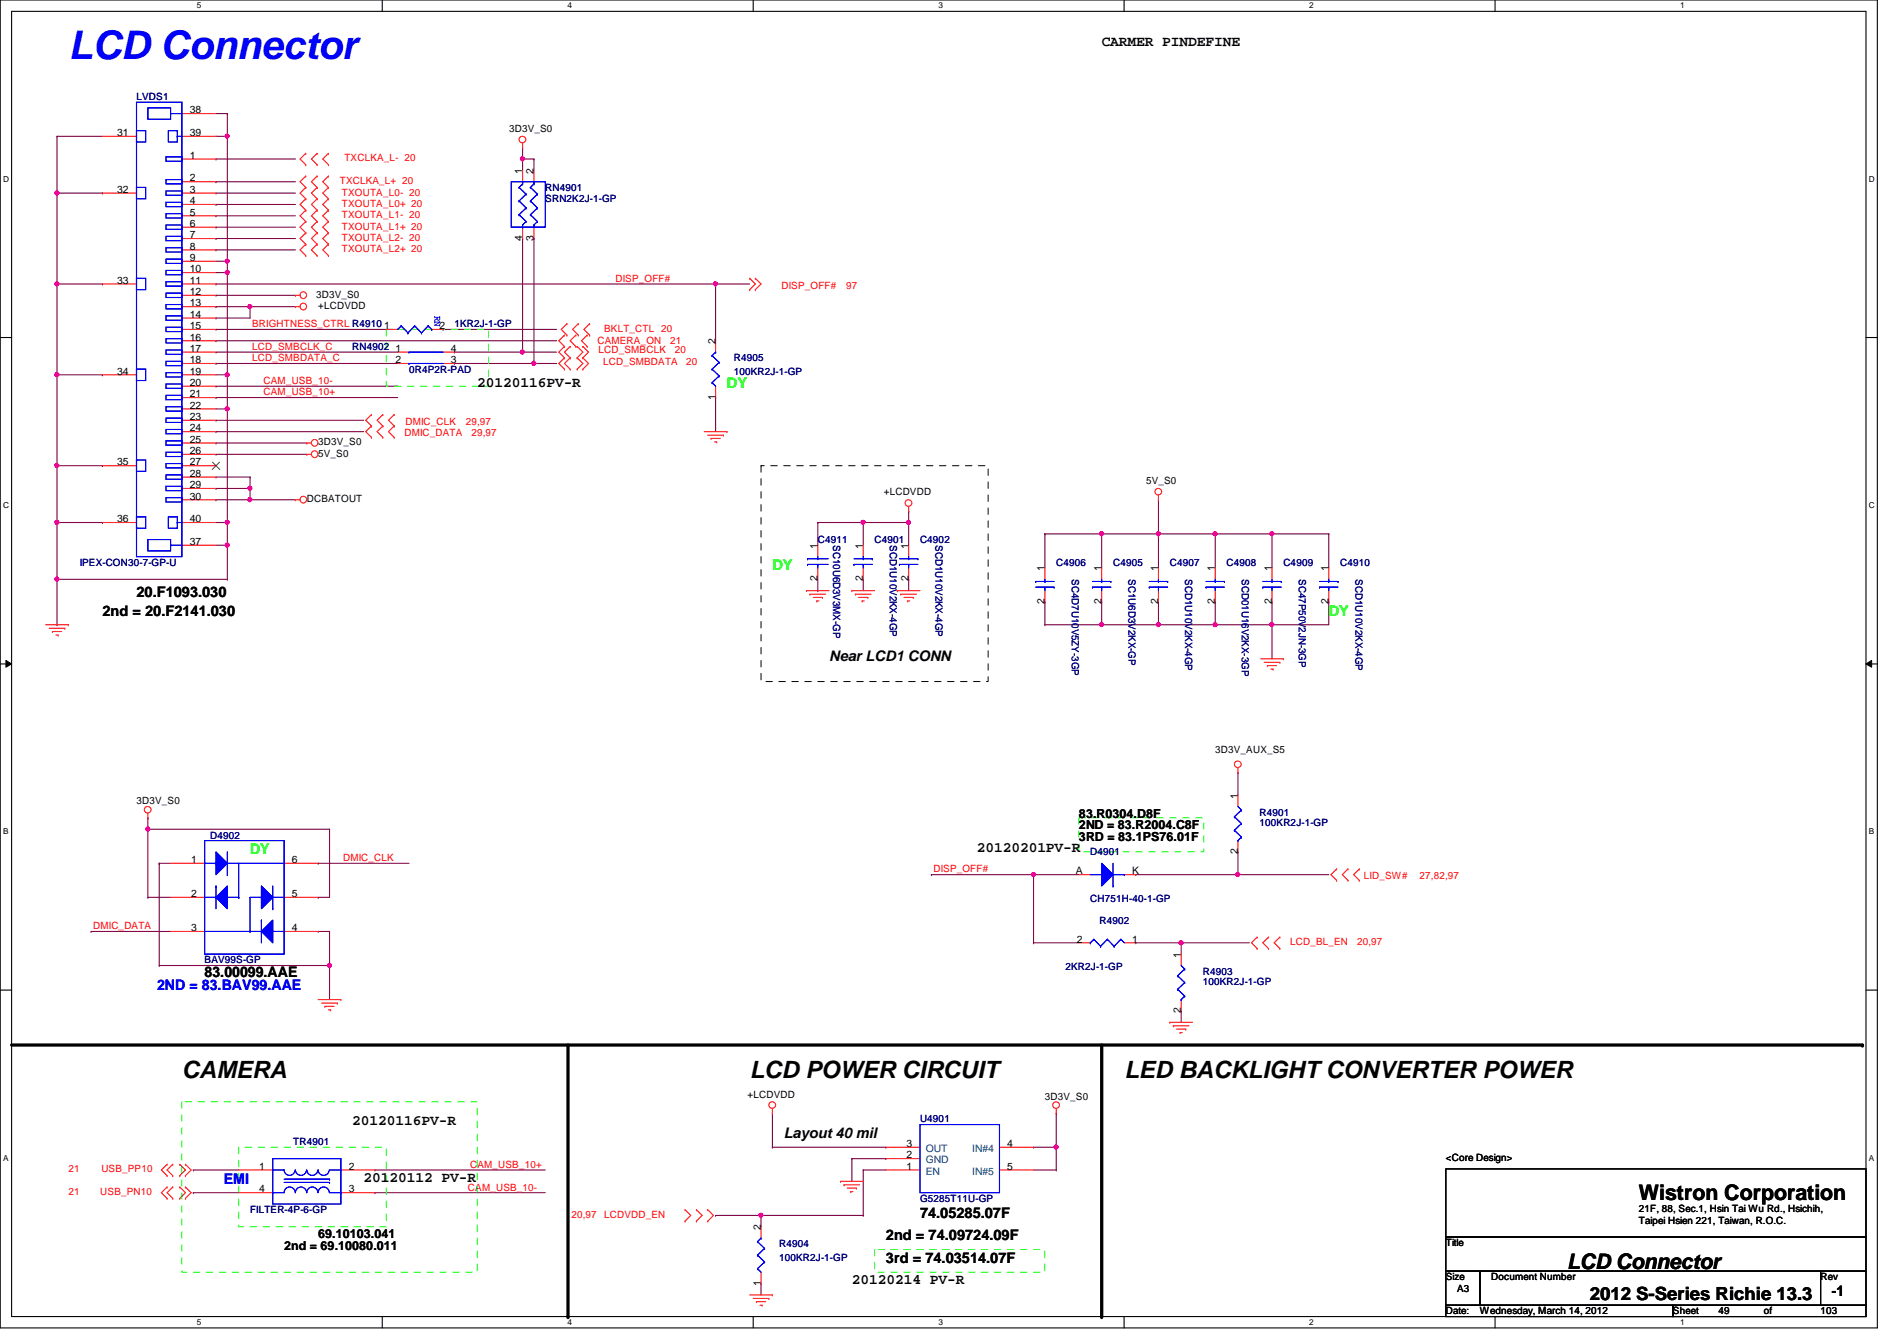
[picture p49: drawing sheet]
<svg xmlns="http://www.w3.org/2000/svg" width="297mm" height="210mm" viewBox="0 0 297 210" stroke-linecap="round" stroke-linejoin="round" font-family="sans-serif">
<defs><g id="words">
<text font-size="6.2" fill="#00f" x="10.7" y="9.3">LCD Connector</text>
<g font-size="3.7">
<text x="28.5" y="168.7">CAMERA</text>
<text x="117.4" y="168.7">LCD POWER CIRCUIT</text>
<text x="176.1" y="168.7">LED BACKLIGHT CONVERTER POWER</text>
</g>
<g font-size="3.3">
<text x="256.6" y="187.9">Wistron Corporation</text>
<text x="245.4" y="198.6">LCD Connector</text>
</g>
<text font-size="2.8" x="249" y="203.5">2012 S-Series Richie 13.3</text>
<g font-size="2.3">
<text x="172.5" y="7.2">CARMER PINDEFINE</text>
<text x="74.7" y="60.5">20120116PV-R</text>
<text x="21.4" y="93.5">20.F1093.030</text>
<text x="16" y="96.4">2nd = 20.F2141.030</text>
<text x="129.8" y="103.4">Near LCD1 CONN</text>
<text x="152.9" y="133.4">20120201PV-R</text>
<text x="32" y="152.9">83.00099.AAE</text>
<text x="55.2" y="176.1">20120116PV-R</text>
<text x="122.7" y="178.1">Layout 40 mil</text>
<text x="56.9" y="185">20120112 PV-R</text>
<text x="144.1" y="190.6">74.05285.07F</text>
<text x="138.7" y="194.1">2nd = 74.09724.09F</text>
<text x="138.7" y="197.7">3rd = 74.03514.07F</text>
<text x="133.4" y="201">20120214 PV-R</text>
<text x="286.8" y="202.9">-1</text>
</g>
<g font-size="2.3" fill="#0f0">
<text x="113.8" y="60.8">DY</text>
<text x="120.9" y="89.2">DY</text>
<text x="208.1" y="96.4">DY</text>
<text x="39.2" y="133.7">DY</text>
</g>
<g font-size="2.3" fill="#00f">
<text x="24.6" y="155">2ND = 83.BAV99.AAE</text>
<text x="35" y="185.3">EMI</text>
</g>
<g font-size="1.9">
<text x="168.9" y="128.1">83.R0304.D8F</text>
<text x="168.9" y="129.8">2ND = 83.R2004.C8F</text>
<text x="168.9" y="131.6">3RD = 83.1PS76.01F</text>
<text x="44.5" y="195.6">2nd = 69.10080.011</text>
<text x="49.8" y="193.8">69.10103.041</text>
</g>
<g font-size="1.6" fill="#000080">
<text x="21.4" y="15.7">LVDS1</text>
<text x="85.4" y="29.9">RN4901</text>
<text x="85.4" y="31.7">SRN2K2J-1-GP</text>
<text x="71.2" y="51.2">1KR2J-1-GP</text>
<text x="55.2" y="54.8">RN4902</text>
<text x="64" y="58.3">0R4P2R-PAD</text>
<text x="114.9" y="56.6">R4905</text>
<text x="114.9" y="58.7">100KR2J-1-GP</text>
<text x="12.5" y="88.6">IPEX-CON30-7-GP-U</text>
<text x="128.1" y="85">C4911</text>
<text x="130.5" y="85.3" transform="rotate(90 130.5 85.3)">SC10U6D3V3MX-GP</text>
<text x="136.9" y="85">C4901</text>
<text x="139.4" y="85.3" transform="rotate(90 139.4 85.3)">SCD1U10V2KX-4GP</text>
<text x="144.1" y="85">C4902</text>
<text x="146.5" y="85.3" transform="rotate(90 146.5 85.3)">SCD1U10V2KX-4GP</text>
<text x="165.4" y="88.6">C4906</text>
<text x="174.3" y="88.6">C4905</text>
<text x="183.2" y="88.6">C4907</text>
<text x="192.1" y="88.6">C4908</text>
<text x="201" y="88.6">C4909</text>
<text x="209.8" y="88.6">C4910</text>
<text x="167.8" y="90.7" transform="rotate(90 167.8 90.7)">SC4D7U10V5ZY-3GP</text>
<text x="176.7" y="90.7" transform="rotate(90 176.7 90.7)">SC1U6D3V2KX-GP</text>
<text x="185.6" y="90.7" transform="rotate(90 185.6 90.7)">SCD1U10V2KX-4GP</text>
<text x="194.5" y="90.7" transform="rotate(90 194.5 90.7)">SCD01U16V2KX-3GP</text>
<text x="203.4" y="90.7" transform="rotate(90 203.4 90.7)">SC47P50V2JN-3GP</text>
<text x="212.3" y="90.7" transform="rotate(90 212.3 90.7)">SCD1U10V2KX-4GP</text>
<text x="32.9" y="131.4">D4902</text>
<text x="197.2" y="127.7">R4901</text>
<text x="197.2" y="129.3">100KR2J-1-GP</text>
<text x="170.7" y="133.9">D4901</text>
<text x="170.7" y="141.2">CH751H-40-1-GP</text>
<text x="172.2" y="144.6">R4902</text>
<text x="32" y="150.8">BAV99S-GP</text>
<text x="166.8" y="151.8">2KR2J-1-GP</text>
<text x="188.3" y="152.6">R4903</text>
<text x="188.3" y="154.2">100KR2J-1-GP</text>
<text x="45.9" y="179.2">TR4901</text>
<text x="144.1" y="175.7">U4901</text>
<text x="39.2" y="189.9">FILTER-4P-6-GP</text>
<text x="144.1" y="188.1">G5285T11U-GP</text>
<text x="122" y="195.2">R4904</text>
<text x="122" y="197.4">100KR2J-1-GP</text>
</g>
<g font-size="1.6">
<text x="29.7" y="17.7">38</text>
<text x="18.4" y="21.3">31</text>
<text x="29.7" y="21.3">39</text>
<text x="79.7" y="20.7">3D3V_S0</text>
<text x="29.7" y="24.8">1</text>
<text x="29.7" y="28.4">2</text>
<text x="81.8" y="27.2" transform="rotate(-90 81.8 27.2)">1</text>
<text x="83.6" y="27.2" transform="rotate(-90 83.6 27.2)">2</text>
<text x="18.4" y="30.2">32</text>
<text x="29.7" y="30.2">3</text>
<text x="29.7" y="32">4</text>
<text x="29.7" y="33.7">5</text>
<text x="29.7" y="35.5">6</text>
<text x="29.7" y="37.3">7</text>
<text x="29.7" y="39.1">8</text>
<text x="29.7" y="40.9">9</text>
<text x="81.8" y="37.7" transform="rotate(-90 81.8 37.7)">4</text>
<text x="83.6" y="37.7" transform="rotate(-90 83.6 37.7)">3</text>
<text x="18.4" y="44.4">33</text>
<text x="29.7" y="42.6">10</text>
<text x="29.7" y="44.4">11</text>
<text x="29.7" y="46.2">12</text>
<text x="29.7" y="48">13</text>
<text x="49.5" y="46.6">3D3V_S0</text>
<text x="29.7" y="49.7">14</text>
<text x="29.7" y="51.5">15</text>
<text x="29.7" y="53.3">16</text>
<text x="49.8" y="48.4">+LCDVDD</text>
<text x="60.2" y="51.5">1</text>
<text x="68.8" y="51.5">2</text>
<text x="112" y="53.9" transform="rotate(-90 112 53.9)">2</text>
<text x="18.4" y="58.6">34</text>
<text x="29.7" y="55.1">17</text>
<text x="29.7" y="56.9">18</text>
<text x="29.7" y="58.6">19</text>
<text x="61.9" y="55.1">1</text>
<text x="61.9" y="56.9">2</text>
<text x="70.6" y="56.9">3</text>
<text x="70.6" y="55.1">4</text>
<text x="29.7" y="60.4">20</text>
<text x="29.7" y="62.2">21</text>
<text x="29.7" y="64">22</text>
<text x="29.7" y="65.7">23</text>
<text x="112" y="62.6" transform="rotate(-90 112 62.6)">1</text>
<text x="29.7" y="67.5">24</text>
<text x="29.7" y="69.3">25</text>
<text x="29.7" y="71.1">26</text>
<text x="49.8" y="71.5">5V_S0</text>
<text x="49.8" y="69.7">3D3V_S0</text>
<text x="18.4" y="72.9">35</text>
<text x="29.7" y="72.9">27</text>
<text x="29.7" y="74.6">28</text>
<text x="29.7" y="76.4">29</text>
<text x="138.4" y="77.6">+LCDVDD</text>
<text x="179.4" y="75.8">5V_S0</text>
<text x="18.4" y="81.7">36</text>
<text x="29.7" y="78.2">30</text>
<text x="29.7" y="81.7">40</text>
<text x="48" y="78.6">DCBATOUT</text>
<text x="29.7" y="85.3">37</text>
<text x="128" y="85.9" transform="rotate(-90 128 85.9)">1</text>
<text x="135.1" y="85.9" transform="rotate(-90 135.1 85.9)">1</text>
<text x="142.2" y="85.9" transform="rotate(-90 142.2 85.9)">1</text>
<text x="163.6" y="89.5" transform="rotate(-90 163.6 89.5)">1</text>
<text x="172.5" y="89.5" transform="rotate(-90 172.5 89.5)">1</text>
<text x="181.4" y="89.5" transform="rotate(-90 181.4 89.5)">1</text>
<text x="190.2" y="89.5" transform="rotate(-90 190.2 89.5)">1</text>
<text x="199.1" y="89.5" transform="rotate(-90 199.1 89.5)">1</text>
<text x="208" y="89.5" transform="rotate(-90 208 89.5)">1</text>
<text x="128" y="91" transform="rotate(-90 128 91)">2</text>
<text x="135.1" y="91" transform="rotate(-90 135.1 91)">2</text>
<text x="142.2" y="91" transform="rotate(-90 142.2 91)">2</text>
<text x="163.6" y="94.6" transform="rotate(-90 163.6 94.6)">2</text>
<text x="172.5" y="94.6" transform="rotate(-90 172.5 94.6)">2</text>
<text x="181.4" y="94.6" transform="rotate(-90 181.4 94.6)">2</text>
<text x="190.2" y="94.6" transform="rotate(-90 190.2 94.6)">2</text>
<text x="199.1" y="94.6" transform="rotate(-90 199.1 94.6)">2</text>
<text x="208" y="94.6" transform="rotate(-90 208 94.6)">2</text>
<text x="190.3" y="117.9">3D3V_AUX_S5</text>
<text x="21.4" y="125.9">3D3V_S0</text>
<text x="193.8" y="125" transform="rotate(-90 193.8 125)">1</text>
<text x="29.9" y="135.1">1</text>
<text x="45.7" y="135.1">6</text>
<text x="168.4" y="136.9">A</text>
<text x="177.3" y="136.9">K</text>
<text x="193.8" y="133.7" transform="rotate(-90 193.8 133.7)">2</text>
<text x="29.9" y="140.4">2</text>
<text x="45.7" y="140.4">5</text>
<text x="29.9" y="145.8">3</text>
<text x="45.7" y="145.8">4</text>
<text x="168.6" y="147.5">2</text>
<text x="177.3" y="147.5">1</text>
<text x="184.9" y="149.9" transform="rotate(-90 184.9 149.9)">1</text>
<text x="184.9" y="158.6" transform="rotate(-90 184.9 158.6)">2</text>
<text x="117" y="171.8">+LCDVDD</text>
<text x="163.6" y="172.1">3D3V_S0</text>
<text x="141.9" y="179.5">3</text>
<text x="157.7" y="179.5">4</text>
<text x="40.6" y="183.1">1</text>
<text x="54.6" y="183.1">2</text>
<text x="141.9" y="183.1">1</text>
<text x="141.9" y="181.3">2</text>
<text x="157.7" y="183.1">5</text>
<text x="226.4" y="181.7">&lt;Core Design&gt;</text>
<text x="40.6" y="186.6">4</text>
<text x="54.6" y="186.6">3</text>
<text x="256.6" y="189.7">21F, 88, Sec.1, Hsin Tai Wu Rd., Hsichih,</text>
<text x="256.6" y="191.6">Taipei Hsien 221, Taiwan, R.O.C.</text>
<text x="119.1" y="192.6" transform="rotate(-90 119.1 192.6)">2</text>
<text x="226.4" y="195.1">Title</text>
<text x="119.1" y="201.3" transform="rotate(-90 119.1 201.3)">1</text>
<text x="226.4" y="200.4">Size</text>
<text x="228.2" y="202.2">A3</text>
<text x="233.5" y="200.4">Document Number</text>
<text x="285.1" y="200.4">Rev</text>
<text x="226.4" y="205.7">Date:</text>
<text x="231.7" y="205.7">Wednesday, March 14, 2012</text>
<text x="262" y="205.7">Sheet</text>
<text x="269.1" y="205.7">49</text>
<text x="276.2" y="205.7">of</text>
<text x="285.1" y="205.7">103</text>
</g>
<g font-size="1.6" fill="#f00">
<text x="53.2" y="28.8">TXCLKA_L+ 20</text>
<text x="53.9" y="25.3">TXCLKA_L- 20</text>
<text x="53.5" y="30.6">TXOUTA_L0- 20</text>
<text x="53.5" y="32.4">TXOUTA_L0+ 20</text>
<text x="53.5" y="34.2">TXOUTA_L1- 20</text>
<text x="53.5" y="35.9">TXOUTA_L1+ 20</text>
<text x="53.5" y="37.7">TXOUTA_L2- 20</text>
<text x="53.5" y="39.5">TXOUTA_L2+ 20</text>
<text x="96.4" y="44.1">DISP_OFF#</text>
<text x="122.4" y="45.2">DISP_OFF#</text>
<text x="132.5" y="45.2">97</text>
<text x="39.5" y="51.2">BRIGHTNESS_CTRL R4910</text>
<text x="93.6" y="53.9">CAMERA_ON</text>
<text x="94.6" y="51.9">BKLT_CTL 20</text>
<text x="104.9" y="53.9">21</text>
<text x="39.5" y="56.6">LCD_SMBDATA_C</text>
<text x="39.5" y="54.8">LCD_SMBCLK_C</text>
<text x="93.7" y="55.3">LCD_SMBCLK</text>
<text x="94.4" y="57.1">LCD_SMBDATA</text>
<text x="105.7" y="55.3">20</text>
<text x="107.4" y="57.1">20</text>
<text x="41.3" y="61.9">CAM_USB_10+</text>
<text x="41.3" y="60.1">CAM_USB_10-</text>
<text x="63.3" y="68.3">DMIC_DATA</text>
<text x="63.5" y="66.5">DMIC_CLK</text>
<text x="72.9" y="66.5">29,97</text>
<text x="73.8" y="68.3">29,97</text>
<text x="53.7" y="134.8">DMIC_CLK</text>
<text x="146.2" y="136.6">DISP_OFF#</text>
<text x="213.6" y="137.6">LID_SW#</text>
<text x="222.3" y="137.6">27,82,97</text>
<text x="14.6" y="145.5">DMIC_DATA</text>
<text x="202" y="148">LCD_BL_EN</text>
<text x="212.5" y="148">20,97</text>
<text x="10.7" y="183.5">21</text>
<text x="15.9" y="183.5">USB_PP10</text>
<text x="73.6" y="182.8">CAM_USB_10+</text>
<text x="10.7" y="187.1">21</text>
<text x="15.7" y="187.1">USB_PN10</text>
<text x="73.3" y="186.4">CAM_USB_10-</text>
<text x="89.5" y="190.6">20,97</text>
<text x="94.6" y="190.6">LCDVDD_EN</text>
</g>
<text font-size="1.6" fill="#00f" x="68" y="49.4" transform="rotate(90 68 49.4)">RN</text>
<g font-size="1.6" fill="#004080">
<text x="144.9" y="183.9">EN</text>
<text x="144.9" y="182.1">GND</text>
<text x="144.9" y="180.3">OUT</text>
<text x="152.2" y="180.3">IN#4</text>
<text x="152.2" y="183.9">IN#5</text>
</g>
<g font-size="1.3">
<text x="30.8" y="1.3">5</text>
<text x="88.9" y="1.3">4</text>
<text x="146.9" y="1.3">3</text>
<text x="205" y="1.3">2</text>
<text x="263.1" y="1.3">1</text>
<text x=".5" y="28.4">D</text>
<text x="292.6" y="28.4">D</text>
<text x=".5" y="79.5">C</text>
<text x="292.6" y="79.5">C</text>
<text x=".5" y="130.6">B</text>
<text x="292.6" y="130.6">B</text>
<text x=".5" y="181.7">A</text>
<text x="292.6" y="181.7">A</text>
<text x="30.8" y="207.4">5</text>
<text x="88.9" y="207.4">4</text>
<text x="146.9" y="207.4">3</text>
<text x="205" y="207.4">2</text>
<text x="263.1" y="207.4">1</text>
</g>
</g></defs>
<path d="M0 0h294v207.9h-294zM1.8 1.8h290.4v204.3h-290.4z" fill="none" stroke="#000" stroke-width=".17"/>
<g fill="#fff">
<path d="M30.8 .2h.7v1.4h-.7z"/>
<path d="M30.8 206.2h.7v1.4h-.7z"/>
</g>
<path d="M59.9 0v1.8M59.9 206.1v1.8" fill="none" stroke="#000" stroke-width=".17"/>
<g fill="#fff">
<path d="M88.9 .2h.6v1.4h-.6z"/>
<path d="M88.9 206.2h.6v1.4h-.6z"/>
</g>
<path d="M117.9 0v1.8M117.9 206.1v1.8" fill="none" stroke="#000" stroke-width=".17"/>
<g fill="#fff">
<path d="M146.9 .2h.7v1.4h-.7z"/>
<path d="M146.9 206.2h.7v1.4h-.7z"/>
</g>
<path d="M176 0v1.8M176 206.1v1.8" fill="none" stroke="#000" stroke-width=".17"/>
<g fill="#fff">
<path d="M205 .2h.7v1.4h-.7z"/>
<path d="M205 206.2h.7v1.4h-.7z"/>
</g>
<path d="M234.1 0v1.8M234.1 206.1v1.8" fill="none" stroke="#000" stroke-width=".17"/>
<g fill="#fff">
<path d="M263.1 .2h.7v1.4h-.7z"/>
<path d="M263.1 206.2h.7v1.4h-.7z"/>
<path d="M.5 27.3h.9v1.4h-.9z"/>
<path d="M292.6 27.3h.9v1.4h-.9z"/>
<path d="M.5 78.4h.9v1.4h-.9z"/>
<path d="M292.6 78.4h.9v1.4h-.9z"/>
</g>
<path d="M0 52.8h1.8M292.2 52.8h1.8" fill="none" stroke="#000" stroke-width=".17"/>
<g fill="#fff">
<path d="M.5 129.5h.8v1.4h-.8z"/>
<path d="M292.6 129.5h.9v1.4h-.9z"/>
</g>
<path d="M0 103.9h1.8M292.2 103.9h1.8" fill="none" stroke="#000" stroke-width=".17"/>
<path d="M.9 103.4l.9 .5-.9 .5zM292.2 103.9l.9-.5v1z" fill="#000"/>
<path d="M.9 103.4l.9 .5-.9 .5zM292.2 103.9l.9-.5v1z" fill="none" stroke="#000" stroke-width=".16"/>
<g fill="#fff">
<path d="M.5 180.5h.8v1.4h-.8z"/>
<path d="M292.6 180.5h.9v1.4h-.9z"/>
</g>
<path d="M0 155h1.8M292.2 155h1.8" fill="none" stroke="#000" stroke-width=".17"/>
<path d="M190.3 83.6h.1M190.3 83.6h8.9" fill="none" stroke="#800040" stroke-width=".17"/>
<circle cx="199.2" cy="83.5" r=".32" fill="#f0f"/>
<circle cx="199.2" cy="83.5" r=".32" fill="none" stroke="#f0f" stroke-width=".17"/>
<path d="M181.4 94.2h.1M181.4 97.8h.1M181.4 94.2v3.6M181.4 97.8h8.9M190.3 83.6h.1M190.3 83.6v5.3M199.2 83.6h.1M199.2 83.6h8.9M208.1 83.6h.1M208.1 83.6v5.3" fill="none" stroke="#800040" stroke-width=".17"/>
<circle cx="181.4" cy="97.8" r=".32" fill="#f0f"/>
<circle cx="181.4" cy="97.8" r=".32" fill="none" stroke="#f0f" stroke-width=".17"/>
<path d="M135.2 81.8h.1M135.2 81.8v3.5M135.2 81.8h7.1M142.3 81.8h.1M142.3 81.8v3.5" fill="none" stroke="#800040" stroke-width=".17"/>
<circle cx="142.3" cy="81.8" r=".32" fill="#f0f"/>
<circle cx="142.3" cy="81.8" r=".32" fill="none" stroke="#f0f" stroke-width=".17"/>
<g fill="none" stroke="#800040" stroke-width=".17">
<path d="M181.4 78.2h.1M181.4 78.2v5.4M135.2 90.7h.1M135.2 90.7v1.8M142.3 80h.1M142.3 90.7h.1M142.3 80v1.8M142.3 90.7v1.8M199.2 97.8h.1M199.2 97.8v5.3M23.2 128h.1M23.2 129.8h.1"/>
<path d="M23.2 128v12.5M24.9 135.1h.1M24.9 135.1h1.8M49.8 135.1h.1M49.8 135.1h14.2M51.6 129.8h.1M51.6 129.8v10.7h-1.8M14.3 145.8h.1M14.3 145.8h12.4M49.8 140.5h.1M112.1 190.2h.1M112.1 190.2h7.1"/>
<path d="M119.2 190.2h.1M119.2 190.2v1.8"/>
</g>
<circle cx="119.1" cy="190.2" r=".32" fill="#f0f"/>
<circle cx="119.1" cy="190.2" r=".32" fill="none" stroke="#f0f" stroke-width=".17"/>
<path d="M24.9 135.1h.1M24.9 135.1v16M23.2 140.5h.1M23.2 140.5h3.5M24.9 151.1h.1M24.9 151.1h26.7" fill="none" stroke="#800040" stroke-width=".17"/>
<circle cx="51.6" cy="151.1" r=".32" fill="#f0f"/>
<circle cx="51.6" cy="151.1" r=".32" fill="none" stroke="#f0f" stroke-width=".17"/>
<path d="M23.2 129.8h.1M23.2 129.8h28.4" fill="none" stroke="#800040" stroke-width=".17"/>
<circle cx="23.1" cy="129.8" r=".32" fill="#f0f"/>
<circle cx="23.1" cy="129.8" r=".32" fill="none" stroke="#f0f" stroke-width=".17"/>
<path d="M181.4 83.6h.1M181.4 83.6v5.3M181.4 83.6h8.9M49.8 145.8h.1M49.8 145.8h1.8M51.6 145.8h.1M51.6 151.1h.1M51.6 145.8v10.7M177.8 147.6h.1M177.8 147.6h7.2M133.4 181.4h.1M133.4 181.4v3.5" fill="none" stroke="#800040" stroke-width=".17"/>
<circle cx="190.3" cy="83.5" r=".32" fill="#f0f"/>
<circle cx="190.3" cy="83.5" r=".32" fill="none" stroke="#f0f" stroke-width=".17"/>
<circle cx="181.4" cy="83.5" r=".32" fill="#f0f"/>
<circle cx="181.4" cy="83.5" r=".32" fill="none" stroke="#f0f" stroke-width=".17"/>
<path d="M199.2 97.8h.1M208.1 94.2h.1M208.1 94.2v3.6h-8.9M185 147.6h.1M185 147.6h10.6" fill="none" stroke="#800040" stroke-width=".17"/>
<circle cx="184.9" cy="147.5" r=".32" fill="#f0f"/>
<circle cx="184.9" cy="147.5" r=".32" fill="none" stroke="#f0f" stroke-width=".17"/>
<path d="M172.5 94.2h.1M172.5 97.8h.1M172.5 94.2v3.6M172.5 97.8h8.9M133.4 181.4h5.3M138.7 181.4h.1" fill="none" stroke="#800040" stroke-width=".17"/>
<circle cx="172.5" cy="97.8" r=".32" fill="#f0f"/>
<circle cx="172.5" cy="97.8" r=".32" fill="none" stroke="#f0f" stroke-width=".17"/>
<g fill="none" stroke="#800040" stroke-width=".17">
<path d="M163.6 94.2h.1M163.6 97.8h.1M163.6 83.6h.1M163.6 94.2v3.6M163.6 97.8h8.9M163.6 83.6h17.8M172.5 83.6h.1M172.5 83.6v5.3M199.2 94.2h.1M199.2 94.2v3.6M185 147.6h.1M185 147.6v1.8"/>
<path d="M120.9 179.6h.1M120.9 174.2v5.4M120.9 179.6h17.8M138.7 179.6h.1M30.3 183.1h.1M30.3 186.7h.1M30.3 183.1h7.1M30.3 186.7h7.1M58.7 183.1h.1M58.7 186.7h.1M58.7 183.1h26.7M58.7 186.7h26.7"/>
</g>
<circle cx="172.5" cy="83.5" r=".32" fill="#f0f"/>
<circle cx="172.5" cy="83.5" r=".32" fill="none" stroke="#f0f" stroke-width=".17"/>
<path d="M199.2 83.6h.1M199.2 83.6v5.3M161.8 136.9h.1M161.8 136.9h7.1M177.8 136.9h.1M177.8 136.9h30.3M193.8 120.9h.1M193.8 136.9h.1M193.8 120.9v3.6M165.4 174.2h.1M165.4 174.2v5.4" fill="none" stroke="#800040" stroke-width=".17"/>
<circle cx="193.8" cy="136.9" r=".32" fill="#f0f"/>
<circle cx="193.8" cy="136.9" r=".32" fill="none" stroke="#f0f" stroke-width=".17"/>
<path d="M145.8 136.9h.1M145.8 136.9h16M161.8 136.9h.1M161.8 136.9v10.7M161.8 147.6h.1M161.8 147.6h7.1M185 158.2h.1M185 158.2v1.8" fill="none" stroke="#800040" stroke-width=".17"/>
<circle cx="161.8" cy="136.9" r=".32" fill="#f0f"/>
<circle cx="161.8" cy="136.9" r=".32" fill="none" stroke="#f0f" stroke-width=".17"/>
<path d="M190.3 94.2h.1M190.3 97.8h.1M190.3 94.2v3.6M190.3 97.8h8.9M119.2 200.9h.1M119.2 200.9v1.8" fill="none" stroke="#800040" stroke-width=".17"/>
<circle cx="199.2" cy="97.8" r=".32" fill="#f0f"/>
<circle cx="199.2" cy="97.8" r=".32" fill="none" stroke="#f0f" stroke-width=".17"/>
<circle cx="190.3" cy="97.8" r=".32" fill="#f0f"/>
<circle cx="190.3" cy="97.8" r=".32" fill="none" stroke="#f0f" stroke-width=".17"/>
<g fill="none" stroke="#800040" stroke-width=".17">
<path d="M33.8 39.1h.1M33.8 37.3h.1M33.8 35.6h.1M33.8 33.8h.1M33.8 32h.1M33.8 28.4h.1M33.8 30.2h.1M33.8 24.9h.1M33.8 39.1h12.5M33.8 37.3h12.5M33.8 35.6h12.5M33.8 33.8h12.5"/>
<path d="M33.8 32h12.5M33.8 28.4h12.5M33.8 30.2h12.5M33.8 24.9h12.5M33.8 62.2h.1M33.8 60.5h.1M33.8 71.1h.1M33.8 69.3h.1M33.8 62.2h28.5M33.8 60.5h28.5M33.8 71.1h14.2M33.8 69.3h14.2"/>
<path d="M39.2 78.2h.1M39.2 78.2h7.1M163.6 83.6h.1M163.6 83.6v5.3M193.8 133.3h.1M193.8 133.3v3.6"/>
</g>
<circle cx="39.1" cy="78.2" r=".32" fill="#f0f"/>
<circle cx="39.1" cy="78.2" r=".32" fill="none" stroke="#f0f" stroke-width=".17"/>
<path d="M33.8 74.7h.1M33.8 76.5h.1M33.8 74.7h5.4M33.8 76.5h5.4M39.2 76.5h.1M39.2 76.5v1.7" fill="none" stroke="#800040" stroke-width=".17"/>
<circle cx="39.1" cy="76.4" r=".32" fill="#f0f"/>
<circle cx="39.1" cy="76.4" r=".32" fill="none" stroke="#f0f" stroke-width=".17"/>
<path d="M83.6 56.9h.1M83.6 56.9h3.6M33.8 78.2h.1M33.8 65.8h.1M33.8 67.6h.1M33.8 78.2h5.4M33.8 65.8h23.1M33.8 67.6h23.1M39.2 74.7h.1M39.2 74.7v1.8" fill="none" stroke="#800040" stroke-width=".17"/>
<circle cx="83.6" cy="56.9" r=".32" fill="#f0f"/>
<circle cx="83.6" cy="56.9" r=".32" fill="none" stroke="#f0f" stroke-width=".17"/>
<path d="M33.8 56.9h.1M33.8 53.3h.1M33.8 44.4h.1M33.8 56.9h28.5M33.8 53.3h53.4M33.8 44.4h78.3M112.1 44.4h.1M112.1 44.4v8.9" fill="none" stroke="#800040" stroke-width=".17"/>
<circle cx="112" cy="44.4" r=".32" fill="#f0f"/>
<circle cx="112" cy="44.4" r=".32" fill="none" stroke="#f0f" stroke-width=".17"/>
<path d="M81.8 24.9h.1M81.8 24.9h1.8M81.8 24.9v1.8M83.6 24.9h.1M83.6 24.9v1.8M112.1 44.4h.1M112.1 44.4h5.3" fill="none" stroke="#800040" stroke-width=".17"/>
<circle cx="81.8" cy="24.9" r=".32" fill="#f0f"/>
<circle cx="81.8" cy="24.9" r=".32" fill="none" stroke="#f0f" stroke-width=".17"/>
<path d="M81.8 23.1h.1M81.8 37.3h.1M81.8 23.1v1.8M81.8 37.3v17.8M83.6 37.3h.1M83.6 37.3v19.6M33.8 51.6h.1M33.8 51.6h26.7M69.4 51.6h.1M69.4 51.6h17.8M81.8 55.1h.1M81.8 55.1h5.4" fill="none" stroke="#800040" stroke-width=".17"/>
<circle cx="81.8" cy="55.1" r=".32" fill="#f0f"/>
<circle cx="81.8" cy="55.1" r=".32" fill="none" stroke="#f0f" stroke-width=".17"/>
<path d="M33.8 55.1h.1M33.8 55.1h28.5M39.2 48h.1M39.2 48h7.1M71.2 56.9h.1M71.2 55.1h.1M71.2 55.1h10.6M71.2 56.9h12.4M112.1 62.2h.1M112.1 62.2v5.4" fill="none" stroke="#800040" stroke-width=".17"/>
<circle cx="39.1" cy="48" r=".32" fill="#f0f"/>
<circle cx="39.1" cy="48" r=".32" fill="none" stroke="#f0f" stroke-width=".17"/>
<path d="M8.9 21.3h.1M8.9 30.2h.1M8.9 21.3h7.1M8.9 21.3v8.9M33.8 46.2h.1M33.8 49.8h.1M33.8 48h.1M33.8 46.2h12.5M33.8 49.8h5.4M33.8 48h5.4" fill="none" stroke="#800040" stroke-width=".17"/>
<circle cx="8.9" cy="30.2" r=".32" fill="#f0f"/>
<circle cx="8.9" cy="30.2" r=".32" fill="none" stroke="#f0f" stroke-width=".17"/>
<path d="M16 30.2h.1M16 30.2h-7.1v14.2M8.9 44.4h.1" fill="none" stroke="#800040" stroke-width=".17"/>
<circle cx="8.9" cy="44.4" r=".32" fill="#f0f"/>
<circle cx="8.9" cy="44.4" r=".32" fill="none" stroke="#f0f" stroke-width=".17"/>
<path d="M8.9 58.7h.1M16 44.4h.1M16 44.4h-7.1v14.3" fill="none" stroke="#800040" stroke-width=".17"/>
<circle cx="8.9" cy="58.6" r=".32" fill="#f0f"/>
<circle cx="8.9" cy="58.6" r=".32" fill="none" stroke="#f0f" stroke-width=".17"/>
<path d="M16 58.7h.1M16 58.7h-7.1v14.2M8.9 72.9h.1" fill="none" stroke="#800040" stroke-width=".17"/>
<circle cx="8.9" cy="72.9" r=".32" fill="#f0f"/>
<circle cx="8.9" cy="72.9" r=".32" fill="none" stroke="#f0f" stroke-width=".17"/>
<path d="M16 72.9h.1M16 72.9h-7.1v8.9M8.9 81.8h.1" fill="none" stroke="#800040" stroke-width=".17"/>
<circle cx="8.9" cy="81.8" r=".32" fill="#f0f"/>
<circle cx="8.9" cy="81.8" r=".32" fill="none" stroke="#f0f" stroke-width=".17"/>
<path d="M33.8 17.8h1.8M35.6 17.8h.1M35.6 17.8v3.5M35.6 21.3h.1M39.2 48h.1M39.2 48v1.8M8.9 90.7h.1M16 81.8h.1M16 81.8h-7.1v8.9" fill="none" stroke="#800040" stroke-width=".17"/>
<circle cx="35.6" cy="21.3" r=".32" fill="#f0f"/>
<circle cx="35.6" cy="21.3" r=".32" fill="none" stroke="#f0f" stroke-width=".17"/>
<path d="M8.9 90.7h.1M8.9 90.7h26.7" fill="none" stroke="#800040" stroke-width=".17"/>
<circle cx="8.9" cy="90.7" r=".32" fill="#f0f"/>
<circle cx="8.9" cy="90.7" r=".32" fill="none" stroke="#f0f" stroke-width=".17"/>
<path d="M8.9 97.8h.1M8.9 90.7v7.1M33.8 85.3h1.8M33.8 81.8h1.8M35.6 85.3h.1M35.6 90.7h.1M35.6 81.8h.1M35.6 81.8v8.9" fill="none" stroke="#800040" stroke-width=".17"/>
<circle cx="35.6" cy="85.3" r=".32" fill="#f0f"/>
<circle cx="35.6" cy="85.3" r=".32" fill="none" stroke="#f0f" stroke-width=".17"/>
<path d="M33.8 64h1.8M35.6 64h.1M35.6 64v17.8M35.6 81.8h.1" fill="none" stroke="#800040" stroke-width=".17"/>
<circle cx="35.6" cy="81.8" r=".32" fill="#f0f"/>
<circle cx="35.6" cy="81.8" r=".32" fill="none" stroke="#f0f" stroke-width=".17"/>
<path d="M33.8 58.7h1.8M35.6 58.7h.1M35.6 58.7v5.3M35.6 64h.1" fill="none" stroke="#800040" stroke-width=".17"/>
<circle cx="35.6" cy="64" r=".32" fill="#f0f"/>
<circle cx="35.6" cy="64" r=".32" fill="none" stroke="#f0f" stroke-width=".17"/>
<path d="M33.8 42.7h1.8M35.6 42.7h.1M35.6 58.7h.1M35.6 42.7v16" fill="none" stroke="#800040" stroke-width=".17"/>
<circle cx="35.6" cy="58.6" r=".32" fill="#f0f"/>
<circle cx="35.6" cy="58.6" r=".32" fill="none" stroke="#f0f" stroke-width=".17"/>
<path d="M33.8 40.9h1.8M35.6 40.9h.1M35.6 42.7h.1M35.6 40.9v1.8" fill="none" stroke="#800040" stroke-width=".17"/>
<circle cx="35.6" cy="42.6" r=".32" fill="#f0f"/>
<circle cx="35.6" cy="42.6" r=".32" fill="none" stroke="#f0f" stroke-width=".17"/>
<path d="M33.8 21.3h1.8M35.6 21.3h.1M35.6 21.3v19.6M35.6 40.9h.1" fill="none" stroke="#800040" stroke-width=".17"/>
<circle cx="35.6" cy="40.9" r=".32" fill="#f0f"/>
<circle cx="35.6" cy="40.9" r=".32" fill="none" stroke="#f0f" stroke-width=".17"/>
<path d="M161.8 179.6h.1M161.8 179.6h3.6" fill="none" stroke="#800040" stroke-width=".17"/>
<circle cx="165.4" cy="179.6" r=".32" fill="#f0f"/>
<circle cx="165.4" cy="179.6" r=".32" fill="none" stroke="#f0f" stroke-width=".17"/>
<path d="M128.1 81.8h.1M128.1 81.8v3.5M128.1 81.8h7.1M135.2 81.8h.1" fill="none" stroke="#800040" stroke-width=".17"/>
<circle cx="135.1" cy="81.8" r=".32" fill="#f0f"/>
<circle cx="135.1" cy="81.8" r=".32" fill="none" stroke="#f0f" stroke-width=".17"/>
<path d="M128.1 92.5h.1M128.1 90.7v1.8M165.4 179.6h.1M165.4 179.6v3.5M119.2 190.2h.1M119.2 190.2h16M135.2 183.1h.1M135.2 190.2h.1M135.2 183.1h3.5M135.2 183.1v7.1M161.8 183.1h3.6M165.4 183.1h.1" fill="none" stroke="#800040" stroke-width=".17"/>
<g fill="none" stroke="#f00" stroke-width=".17">
<path d="M28.5 17.8h5.3M16 30.2h5.4M16 21.3h5.4M28.5 24.9h5.3M28.5 28.4h5.3M28.5 30.2h5.3M28.5 32h5.3M28.5 33.8h5.3M28.5 35.6h5.3M28.5 37.3h5.3M28.5 39.1h5.3M28.5 21.3h5.3"/>
<path d="M47.9 25.8h.1M47.9 24h.1M47.9 29.3h.1M47.9 27.6h.1M47.9 31.1h.1M47.9 32.9h.1M47.9 34.7h.1M47.9 36.4h.1M47.9 38.2h.1M47.9 27.6l-.9 .8 .9 .9M47.9 24l-.9 .9 .9 .9M47.9 29.3l-.9 .9 .9 .9"/>
<path d="M47.9 31.1l-.9 .9 .9 .9M47.9 32.9l-.9 .9 .9 .9M47.9 34.7l-.9 .9 .9 .8M47.9 36.4l-.9 .9 .9 .9M47.9 38.2l-.9 .9 .9 .9M49.7 24h.1M49.7 25.8h.1M49.7 27.6h.1M49.7 29.3h.1M49.7 31.1h.1M49.7 32.9h.1M49.7 34.7h.1"/>
<path d="M49.7 36.4h.1M49.7 38.2h.1M49.7 24l-.9 .9 .9 .9M49.7 27.6l-.9 .8 .9 .9M49.7 29.3l-.9 .9 .9 .9M49.7 31.1l-.9 .9 .9 .9M49.7 32.9l-.9 .9 .9 .9M49.7 34.7l-.9 .9 .9 .8M49.7 36.4l-.9 .9 .9 .9M49.7 38.2l-.9 .9 .9 .9M51.4 25.8h.1M51.4 24h.1"/>
<path d="M51.4 29.3h.1M51.4 27.6h.1M51.4 31.1h.1M51.4 32.9h.1M51.4 34.7h.1M51.4 36.4h.1M51.4 38.2h.1M51.4 24l-.9 .9 .9 .9M51.4 27.6l-.9 .8 .9 .9M51.4 29.3l-.9 .9 .9 .9M51.4 31.1l-.9 .9 .9 .9M51.4 32.9l-.9 .9 .9 .9"/>
<path d="M51.4 36.4l-.9 .9 .9 .9M51.4 34.7l-.9 .9 .9 .8M51.4 38.2l-.9 .9 .9 .9M81.8 23.1h.1M81.8 22.4v.7M16 44.4h5.4M16 58.7h5.4M28.5 46.2h5.3M28.5 48h5.3M28.5 55.1h5.3M28.5 56.9h5.3M28.5 40.9h5.3"/>
<path d="M28.5 42.7h5.3M28.5 44.4h5.3M28.5 49.8h5.3M28.5 51.6h5.3M28.5 53.3h5.3M28.5 58.7h5.3M46.3 46.2h.1M46.3 48h.1M46.3 46.2h.7M46.3 48h.7M47.9 40h.1M49.7 40h.1"/>
<path d="M51.4 40h.1M62.3 55.1h1.7M62.3 56.9h1.7M69.4 55.1h1.8M69.4 56.9h1.8M88.4 56h.1M88.4 57.8h.1M88.4 52.5h.1M88.4 54.2h.1M88.4 56l-.9 .9 .9 .9M88.4 54.2l-.9 .9 .9 .9M88.4 52.5l-.9 .8 .9 .9"/>
<path d="M88.8 50.7h.1M88.8 52.5h.1M88.8 50.7l-.9 .9 .9 .9M89.3 56h.1M89.3 57.8h.1M89.3 54.2h.1M89.3 56l-.9 .9 .9 .9M89.3 54.2l-.9 .9 .9 .9M90.2 54.2h.1M90.2 52.5h.1M90.2 52.5l-.9 .8 .9 .9M90.4 57.8h.1"/>
<path d="M90.4 56h.1M90.4 54.2h.1M90.4 56l.9 .9-.9 .9M90.4 54.2l.9 .9-.9 .9M90.5 52.5h.1M90.5 50.7h.1M90.5 50.7l-.8 .9 .8 .9M91.3 56h.1M91.3 57.8h.1M91.3 54.2h.1M91.3 56l.9 .9-.9 .9M91.3 54.2l.9 .9-.9 .9"/>
<path d="M91.9 52.5h.1M91.9 54.2h.1M91.9 52.5l-.8 .8 .8 .9M92.3 50.7h.1M92.3 52.5h.1M92.3 50.7l-.9 .9 .9 .9M112.1 53.3v1.8M117.4 43.6h.1M117.4 45.3h.1M117.4 43.6l.9 .8-.9 .9M118.3 43.6h.1M118.3 45.3h.1"/>
<path d="M118.3 43.6l.9 .8-.9 .9M16 72.9h5.4M28.5 71.1h5.3M28.5 69.3h5.3M28.5 78.2h5.3M28.5 67.6h5.3M28.5 60.5h5.3M28.5 62.2h5.3M28.5 64h5.3M28.5 65.8h5.3M28.5 72.9h5.3M28.5 74.7h5.3"/>
<path d="M28.5 76.5h5.3M46.3 78.2h.1M46.3 78.2h.7M48 71.1h.1M48 69.3h.1M48 71.1h.8M48 69.3h.8M58.2 66.7h.1M58.2 64.9h.1M58.2 68.5h.1M58.2 66.7l-.9 .9 .9 .9M58.2 64.9l-.9 .9 .9 .9"/>
<path d="M59.9 64.9h.1M59.9 66.7h.1M59.9 68.5h.1M59.9 64.9l-.8 .9 .8 .9M59.9 66.7l-.8 .9 .8 .9M61.7 66.7h.1M61.7 64.9h.1M61.7 68.5h.1M61.7 66.7l-.9 .9 .9 .9M61.7 64.9l-.9 .9 .9 .9M110.3 67.6h3.5M110.8 68.1h2.5"/>
<path d="M111.3 68.6h.1M111.3 68.6h1.5M111.9 69.2h.3M112.1 60.5v1.7M112.2 69.2h.1M113.3 68.1h.1M113.8 67.6h.1M142.3 79.3v.7M181.4 78.2h.1M181.4 77.5v.7M7.2 97.8h3.5M7.7 98.3h2.5"/>
<path d="M8.2 98.8h.1M8.2 98.8h1.4M8.8 99.4h.3M9.1 99.4h.1M10.2 98.3h.1M10.7 97.8h.1M16 81.8h5.4M28.5 81.8h5.3M28.5 85.3h5.3M126.3 92.5h.1M126.3 92.5h3.5M126.8 93h.1"/>
<path d="M126.8 93h2.5M127.3 93.5h1.5M127.9 94.1h.1M127.9 94.1h.3M128.8 93.5h.1M133.4 92.5h.1M133.4 92.5h3.5M133.9 93h.1M133.9 93h2.5M134.4 93.5h1.5M135 94.1h.1M135 94.1h.3"/>
<path d="M135.9 93.5h.1M140.5 92.5h.1M140.5 92.5h3.6M141.1 93h.1M141.1 93h2.4M141.6 93.5h1.4M142.1 94.1h.1M142.1 94.1h.3M142.3 80h.1M143 93.5h.1M163.6 88.9v1.8M163.6 92.5v1.7"/>
<path d="M181.4 88.9v1.8M181.4 92.5v1.7M197.4 103.1h3.6M197.9 103.7h2.5M198.5 104.2h.1M198.5 104.2h1.4M199 104.7h.3M199.3 104.7h.1M200.4 103.7h.1M201 103.1h.1M23.2 128h.1M23.2 127.3v.7"/>
<path d="M26.7 135.1h5.3M44.5 135.1h5.3M193.8 120.9h.1M193.8 120.2v.7M209.3 137.8h.1M209.3 136h.1M209.3 136l-.9 .9 .9 .9M211.1 136h.1M211.1 137.8h.1M211.1 136l-.9 .9 .9 .9M212.8 137.8h.1M212.8 136h.1"/>
<path d="M212.8 136l-.8 .9 .8 .9M26.7 140.5h5.3M26.7 145.8h5.3M44.5 140.5h5.3M44.5 145.8h5.3M49.8 156.5h3.6M50.4 157h2.4M50.9 157.5h.1M50.9 157.5h1.4M51.4 158.1h.4M51.8 158.1h.1M52.8 157h.1"/>
<path d="M53.4 156.5h.1M196.8 148.5h.1M196.8 146.7h.1M196.8 146.7l-.8 .9 .8 .9M198.6 146.7h.1M198.6 148.5h.1M198.6 146.7l-.9 .9 .9 .9M200.4 148.5h.1M200.4 146.7h.1M200.4 146.7l-.9 .9 .9 .9M120.9 174.2h.1M120.9 173.5v.7"/>
<path d="M138.7 179.6h5.4M156.5 179.6h5.3M165.4 174.2h.1M165.4 173.5v.7M183.2 160h.1M183.2 160h3.5M183.7 160.6h.1M183.7 160.6h2.5M184.2 161.1h1.5M184.8 161.6h.1M184.8 161.6h.3M185.7 161.1h.1"/>
<path d="M26.2 185.8h.1M26.2 187.6h.1M26.2 182.2h.1M26.2 184h.1M26.2 185.8l-.9 .9 .9 .9M26.2 182.2l-.9 .9 .9 .9M27 187.6h.1M27 185.8h.1M27 184h.1M27 182.2h.1M27 185.8l-.8 .9 .8 .9M27 182.2l-.8 .9 .8 .9"/>
<path d="M28.1 185.8h.1M28.1 187.6h.1M28.1 182.2h.1M28.1 184h.1M28.1 185.8l.9 .9-.9 .9M28.1 182.2l.9 .9-.9 .9M29 185.8h.1M29 187.6h.1M29 182.2h.1M29 184h.1M29 185.8l.9 .9-.9 .9M29 182.2l.9 .9-.9 .9"/>
<path d="M37.4 183.1h5.3M37.4 186.7h5.3M53.4 183.1h5.3M53.4 186.7h5.3M107.3 191.1h.1M107.3 189.4h.1M107.3 189.4l.9 .8-.9 .9M109 189.4h.1M109 191.1h.1M109 189.4l.9 .8-.9 .9M110.8 191.1h.1M110.8 189.4h.1"/>
<path d="M110.8 189.4l.9 .8-.9 .9M119.2 192v1.8M119.2 199.1v1.8M131.6 184.9h.1M131.6 184.9h3.6M132.2 185.5h.1M132.2 185.5h2.4M132.7 186h1.4M133.2 186.5h.1M133.2 186.5h.4M134.1 186h.1M138.7 183.1h5.4"/>
<path d="M138.7 181.4h5.4M156.5 183.1h5.3M117.4 202.7h3.5M117.9 203.2h2.5M118.4 203.8h.1M118.4 203.8h1.5M119 204.3h.3M119.3 204.3h.1M120.4 203.2h.1M120.9 202.7h.1"/>
<circle cx="81.8" cy="21.8" r=".52"/>
<circle cx="47.5" cy="46.2" r=".52"/>
<circle cx="47.5" cy="48" r=".52"/>
<circle cx="47.5" cy="78.2" r=".52"/>
<circle cx="49.3" cy="69.3" r=".52"/>
<circle cx="49.3" cy="71.1" r=".52"/>
<circle cx="142.3" cy="78.7" r=".52"/>
<circle cx="181.4" cy="77" r=".52"/>
<circle cx="193.8" cy="119.6" r=".52"/>
<circle cx="23.1" cy="126.7" r=".52"/>
<circle cx="120.9" cy="173" r=".52"/>
<circle cx="165.4" cy="173" r=".52"/>
</g>
<path d="M226.4 183h65.8v10.6h-65.8zM226.4 193.6h65.8v5.4h-65.8zM226.4 199h5.3v5.3h-5.3zM231.7 199h53.4v5.3h-53.4zM285.1 199h7.1v5.3h-7.1zM226.4 204.3h35.6v1.8h-35.6zM262 204.3h30.2v1.8h-30.2z" fill="none" stroke="#000" stroke-width=".17"/>
<path d="M1.8 163.6h289.8M88.9 163.6v42.5M172.5 163.6v42.5" fill="none" stroke="#000" stroke-width=".51"/>
<g fill="#000">
<circle cx="291.6" cy="163.6" r=".25"/>
<circle cx="88.9" cy="206.1" r=".25"/>
<circle cx="172.5" cy="206.1" r=".25"/>
</g>
<path d="M119.2 72.9h35.5v33.8h-35.5z" fill="none" stroke="#000" stroke-width=".16" stroke-dasharray="1 1 1 1 1 1 1 1"/>
<path d="M60.5 51.6h16v8.9h-16zM168.9 128h19.6v5.3h-19.6zM28.5 172.5h46.2v26.6h-46.2zM37.4 179.6h23.1v12.4h-23.1zM136.9 195.6h26.7v3.5h-26.7z" fill="none" stroke="#0f0" stroke-width=".16" stroke-dasharray="1 1 1 1 1 1 1 1"/>
<g fill="none" stroke="#00f" stroke-width=".17">
<path d="M21.4 16h7.1v71.1h-7.1zM23.2 16.9h3.5v1.8h-3.5zM26.7 17.8h.1M26.7 17.8h1.8M21.4 20.4h1.4v1.8h-1.4zM21.4 29.3h1.4v1.8h-1.4zM26 24.6h2.5v.6h-2.5zM26 28.1h2.5v.7h-2.5zM26 29.9h2.5v.7h-2.5zM26 31.7h2.5v.6h-2.5zM26 33.4h2.5v.7h-2.5zM26 35.2h2.5v.7h-2.5z"/>
<path d="M26 37h2.5v.7h-2.5zM26 38.8h2.5v.7h-2.5zM26.4 20.4h1.4v1.8h-1.4zM27.8 21.3h.1M27.8 21.3h.7M21.4 43.6h1.4v1.7h-1.4zM21.4 57.8h1.4v1.8h-1.4zM26 40.6h2.5v.6h-2.5zM26 44.1h2.5v.7h-2.5zM26 45.9h2.5v.7h-2.5zM26 47.7h2.5v.6h-2.5zM26 42.3h2.5v.7h-2.5z"/>
<path d="M26 49.4h2.5v.7h-2.5zM26 51.2h2.5v.7h-2.5zM26 53h2.5v.7h-2.5zM26 54.8h2.5v.7h-2.5zM26 58.3h2.5v.7h-2.5zM26 56.6h2.5v.6h-2.5zM64 56.9h.1M64 55.1h.1M64 56.9h5.4M64 55.1h5.4M111.5 59.9h.1M111.5 57.8h.1"/>
<path d="M111.5 55.7h.1M111.5 59.9l.6 .6M111.5 57.8l1.1 1M111.5 55.7l1.1 1M112.1 55.1h.1M112.1 55.1l-.6 .6M112.6 58.8h.1M112.6 56.7h.1M112.6 58.8l-1.1 1.1M112.6 56.7l-1.1 1.1M21.4 72h1.4v1.8h-1.4zM26 77.9h2.5v.7h-2.5z"/>
<path d="M26 60.1h2.5v.7h-2.5zM26 61.9h2.5v.7h-2.5zM26 63.7h2.5v.6h-2.5zM26 65.4h2.5v.7h-2.5zM26 67.2h2.5v.7h-2.5zM26 69h2.5v.7h-2.5zM26 70.8h2.5v.7h-2.5zM26 72.6h2.5v.6h-2.5zM26 74.3h2.5v.7h-2.5zM26 76.1h2.5v.7h-2.5zM21.4 80.9h1.4v1.8h-1.4zM23.2 84.5h3.5v1.7h-3.5z"/>
<path d="M26.4 80.9h1.4v1.8h-1.4zM26.7 85.3h.1M26.7 85.3h1.8M27.8 81.8h.1M27.8 81.8h.7M162.2 91h.1M162.2 91h2.9M162.2 91.9h2.9M163.6 91h.1M163.6 91.9h.1M163.6 90.7v.3M163.6 91.9v.6"/>
<path d="M165.1 91.9h.1M180 91.9h.1M180 91h2.8M180 91.9h2.8M181.4 91h.1M181.4 91.9h.1M181.4 90.7v.3M181.4 91.9v.6M182.8 91h.1M144.1 176h12.4v10.7h-12.4zM42.7 181.4h10.7v7.1h-10.7zM42.7 186.7h1.8a.87 .87 0 0 1 .9-.9 .87 .87 0 0 1 .8 .9"/>
<path d="M42.7 183.1h1.8a.87 .87 0 0 0 .9 .9 .87 .87 0 0 0 .8-.9M42.7 183.1h.1M42.7 186.7h.1M44.5 184.6h7.1M44.5 185.1h7.1M46.3 186.7a.87 .87 0 0 1 .8-.9 .87 .87 0 0 1 .9 .9M46.3 183.1a.87 .87 0 0 0 .8 .9 .87 .87 0 0 0 .9-.9M48 186.7a.87 .87 0 0 1 .9-.9 .87 .87 0 0 1 .9 .9M48 183.1a.87 .87 0 0 0 .9 .9 .87 .87 0 0 0 .9-.9M49.8 186.7a.87 .87 0 0 1 .9-.9 .87 .87 0 0 1 .9 .9M49.8 183.1a.87 .87 0 0 0 .9 .9 .87 .87 0 0 0 .9-.9M51.6 184.6h.1"/>
<path d="M51.6 185.1h.1M51.6 183.1h1.8M51.6 186.7h1.8M53.4 186.7h.1M53.4 183.1h.1M118.6 198.6h.1M118.6 196.5h.1M118.6 194.4h.1M118.6 198.6l.6 .5M118.6 196.5l1.1 1M118.6 194.4l1.1 1M119.2 193.8h.1"/>
<path d="M119.2 193.8l-.6 .6M119.7 197.5h.1M119.7 195.4h.1M119.7 197.5l-1.1 1.1M119.7 195.4l-1.1 1.1"/>
</g>
<path d="M33.3 72.3l1.1 1.2M34.4 72.3l-1.2 1.2" fill="none" stroke="#804000" stroke-width=".16"/>
<path d="M33.8 133.3l1.8 1.8-1.8 1.8z" fill="#00f"/>
<g fill="none" stroke="#00f" stroke-width=".17">
<path d="M32 135.1h1.8M33.8 133.3l1.8 1.8-1.8 1.8zM33.8 135.1h.1M33.8 138.7h.1M33.8 138.7v3.5M35.6 136.9h.1M35.6 133.3v3.6M35.6 135.1h8.9M37.4 135.1v5.4M44.5 135.1h.1M32 140.5h1.8M33.8 140.5h.1"/>
<path d="M35.6 140.5h1.8M37.4 140.5h.1M42.7 140.5h1.8M44.5 140.5h.1"/>
</g>
<path d="M35.6 138.7v3.5l-1.8-1.7z" fill="#00f"/>
<path d="M35.6 138.7v3.5l-1.8-1.7zM42.7 138.7v3.5M32 145.8h8.9M39.2 145.8h.1M40.9 145.8h.1M40.9 144h.1M40.9 140.5h.1M40.9 144v3.6M40.9 140.5h-1.7v5.3M42.7 142.2h.1M42.7 145.8h1.8M44.5 145.8h.1" fill="none" stroke="#00f" stroke-width=".17"/>
<path d="M42.7 144v3.6l-1.8-1.8z" fill="#00f"/>
<path d="M42.7 144v3.6l-1.8-1.8z" fill="none" stroke="#00f" stroke-width=".17"/>
<path d="M40.9 138.7l1.8 1.8-1.8 1.7z" fill="#00f"/>
<path d="M32 131.6h12.5v17.8h-12.5zM40.9 138.7l1.8 1.8-1.8 1.7z" fill="none" stroke="#00f" stroke-width=".17"/>
<path d="M33.8 133.3l1.8 1.8-1.8 1.8z" fill="#00f"/>
<g fill="none" stroke="#00f" stroke-width=".17">
<path d="M32 135.1h1.8M33.8 133.3l1.8 1.8-1.8 1.8zM33.8 135.1h.1M33.8 138.7h.1M33.8 138.7v3.5M35.6 136.9h.1M35.6 133.3v3.6M35.6 135.1h8.9M37.4 135.1v5.4M44.5 135.1h.1M32 140.5h1.8M33.8 140.5h.1"/>
<path d="M35.6 140.5h1.8M37.4 140.5h.1M42.7 140.5h1.8M44.5 140.5h.1"/>
</g>
<path d="M35.6 138.7v3.5l-1.8-1.7z" fill="#00f"/>
<path d="M35.6 138.7v3.5l-1.8-1.7zM42.7 138.7v3.5M32 145.8h8.9M39.2 145.8h.1M40.9 145.8h.1M40.9 144h.1M40.9 140.5h.1M40.9 144v3.6M40.9 140.5h-1.7v5.3M42.7 142.2h.1M42.7 145.8h1.8M44.5 145.8h.1" fill="none" stroke="#00f" stroke-width=".17"/>
<path d="M42.7 144v3.6l-1.8-1.8z" fill="#00f"/>
<path d="M42.7 144v3.6l-1.8-1.8z" fill="none" stroke="#00f" stroke-width=".17"/>
<path d="M40.9 138.7l1.8 1.8-1.8 1.7z" fill="#00f"/>
<g fill="none" stroke="#00f" stroke-width=".17">
<path d="M126.4 88.3h.1M126.4 87.5h.1M126.4 88.3h3.3M126.4 87.5h3.3M128.1 87.5h.1M128.1 88.3h.1M128.1 87.1v.4M128.1 88.3v.6M171.1 91.9h.1M171.1 91h2.8M171.1 91.9h2.8M172.5 91h.1"/>
<path d="M172.5 91.9h.1M172.5 90.7v.3M172.5 91.9v.6M173.9 91h.1M32 131.6h12.5v17.8h-12.5zM40.9 138.7l1.8 1.8-1.8 1.7zM193.3 127.8h.1M193.3 130h.1M193.3 127.8l1.1 1.1M193.3 130l1.1 1M193.8 131.6h.1M193.8 126.2l.6 .6"/>
<path d="M194.4 126.8h.1M194.4 128.9h.1M194.4 131h.1M194.4 126.8l-1.1 1M194.4 128.9l-1.1 1.1M194.4 131l-.6 .6M170.7 147.6h.1M171.3 147h.1M171.3 147l1 1.1M171.3 147l-.6 .6M172.3 148.1h.1M173.4 147h.1"/>
<path d="M173.4 147l1.1 1.1M173.4 147l-1.1 1.1M174.5 148.1h.1M175.5 147h.1M175.5 147l.6 .6M175.5 147l-1 1.1"/>
</g>
<path d="M128.1 85.3v1.8M128.1 88.9v1.8M172.5 88.9v1.8M172.5 92.5v1.7M168.9 136.9h1.8M176.1 136.9h1.7M193.8 124.5v1.7M193.8 131.6v1.7M168.9 147.6h1.8M176.1 147.6h1.7" fill="none" stroke="#f00" stroke-width=".17"/>
<path d="M172.5 135.1l1.8 1.8-1.8 1.8z" fill="#00f"/>
<path d="M170.7 136.9h1.8M172.5 135.1l1.8 1.8-1.8 1.8zM172.5 136.9h.1M174.3 138.7h.1M174.3 135.1v3.6M174.3 136.9h1.8M176.1 136.9h.1" fill="none" stroke="#00f" stroke-width=".17"/>
<path d="M172.5 135.1l1.8 1.8-1.8 1.8z" fill="#00f"/>
<g fill="none" stroke="#00f" stroke-width=".17">
<path d="M80 28.4h5.4v7.2h-5.4zM81.3 29.3h.1M81.3 31.5h.1M81.3 33.6h.1M81.3 29.3l1.1 1.1M81.3 31.5l1.1 1.1M81.3 33.6l1.1 1.1M81.8 28.8h.1M81.8 35.2h.1M81.8 35.6h.1M81.8 28.4v.4M81.8 35.2v.4"/>
<path d="M81.8 28.8l-.5 .5M82.4 30.4h.1M82.4 32.6h.1M82.4 34.7h.1M82.4 30.4l-1.1 1.1M82.4 32.6l-1.1 1M82.4 34.7l-.6 .5M83.1 33.6h.1M83.1 31.5h.1M83.1 29.3h.1M83.1 33.6l1.1 1.1M83.1 31.5l1.1 1.1"/>
<path d="M83.1 29.3l1.1 1.1M83.6 35.2h.1M83.6 28.8h.1M83.6 28.4h.1M83.6 28.4v.4M83.6 35.2v.4M83.6 28.8l-.5 .5M84.2 34.7h.1M84.2 32.6h.1M84.2 30.4h.1M84.2 34.7l-.6 .5M84.2 32.6l-1.1 1"/>
<path d="M84.2 30.4l-1.1 1.1M62.8 51h.1M62.8 51l-.5 .6M62.8 51l1.1 1.1M63.9 52.1h.1M64.9 51h.1M64.9 51l-1 1.1M64.9 51l1.1 1.1M66 52.1h.1M67.1 51h.1M67.1 51l-1.1 1.1M67.1 51l.5 .6"/>
<path d="M67.6 51.6h.1M133.7 88.3h.1M133.7 87.5h2.9M133.7 88.3h2.9M135.2 87.5h.1M135.2 88.3h.1M135.2 87.1v.4M135.2 88.3v.6M136.6 87.5h.1M140.8 88.3h.1M140.8 87.5h2.9M140.8 88.3h2.9"/>
<path d="M142.3 87.5h.1M142.3 88.3h.1M142.3 87.1v.4M142.3 88.3v.6M143.7 87.5h.1M188.8 91.9h.1M188.8 91h2.9M188.8 91.9h2.9M190.3 91h.1M190.3 91.9h.1M190.3 90.7v.3M190.3 91.9v.6"/>
<path d="M191.7 91h.1M197.7 91.9h.1M197.7 91h2.9M197.7 91.9h2.9M199.2 91h.1M199.2 91.9h.1M199.2 90.7v.3M199.2 91.9v.6M200.6 91h.1M206.6 91.9h.1M206.6 91h2.9M206.6 91.9h2.9"/>
<path d="M208.1 91h.1M208.1 91.9h.1M208.1 90.7v.3M208.1 91.9v.6M209.5 91h.1M170.7 136.9h1.8M172.5 135.1l1.8 1.8-1.8 1.8zM172.5 136.9h.1M174.3 138.7h.1M174.3 135.1v3.6M174.3 136.9h1.8M176.1 136.9h.1"/>
<path d="M184.4 152.7h.1M184.4 154.9h.1M184.4 152.7l1.1 1.1M184.4 154.9l1.1 1M185 156.5h.1M185 151.1l.5 .6M185.5 151.7h.1M185.5 153.8h.1M185.5 155.9h.1M185.5 151.7l-1.1 1M185.5 153.8l-1.1 1.1M185.5 155.9l-.5 .6"/>
</g>
<g fill="none" stroke="#f00" stroke-width=".17">
<path d="M81.8 26.7v1.7M81.8 35.6v1.7M83.6 26.7v1.7M83.6 35.6v1.7M60.5 51.6h1.8M67.6 51.6h1.8M135.2 85.3v1.8M135.2 88.9v1.8M142.3 85.3v1.8M142.3 88.9v1.8M190.3 88.9v1.8M190.3 92.5v1.7"/>
<path d="M199.2 88.9v1.8M199.2 92.5v1.7M208.1 88.9v1.8M208.1 92.5v1.7M185 149.4v1.7M185 156.5v1.7"/>
</g>
<circle cx="199.2" cy="83.5" r=".32" fill="#f0f"/>
<circle cx="199.2" cy="83.5" r=".32" fill="none" stroke="#f0f" stroke-width=".17"/>
<circle cx="181.4" cy="97.8" r=".32" fill="#f0f"/>
<circle cx="181.4" cy="97.8" r=".32" fill="none" stroke="#f0f" stroke-width=".17"/>
<circle cx="142.3" cy="81.8" r=".32" fill="#f0f"/>
<circle cx="142.3" cy="81.8" r=".32" fill="none" stroke="#f0f" stroke-width=".17"/>
<circle cx="119.1" cy="190.2" r=".32" fill="#f0f"/>
<circle cx="119.1" cy="190.2" r=".32" fill="none" stroke="#f0f" stroke-width=".17"/>
<circle cx="51.6" cy="151.1" r=".32" fill="#f0f"/>
<circle cx="51.6" cy="151.1" r=".32" fill="none" stroke="#f0f" stroke-width=".17"/>
<circle cx="23.1" cy="129.8" r=".32" fill="#f0f"/>
<circle cx="23.1" cy="129.8" r=".32" fill="none" stroke="#f0f" stroke-width=".17"/>
<circle cx="190.3" cy="83.5" r=".32" fill="#f0f"/>
<circle cx="190.3" cy="83.5" r=".32" fill="none" stroke="#f0f" stroke-width=".17"/>
<circle cx="181.4" cy="83.5" r=".32" fill="#f0f"/>
<circle cx="181.4" cy="83.5" r=".32" fill="none" stroke="#f0f" stroke-width=".17"/>
<circle cx="184.9" cy="147.5" r=".32" fill="#f0f"/>
<circle cx="184.9" cy="147.5" r=".32" fill="none" stroke="#f0f" stroke-width=".17"/>
<circle cx="172.5" cy="97.8" r=".32" fill="#f0f"/>
<circle cx="172.5" cy="97.8" r=".32" fill="none" stroke="#f0f" stroke-width=".17"/>
<circle cx="172.5" cy="83.5" r=".32" fill="#f0f"/>
<circle cx="172.5" cy="83.5" r=".32" fill="none" stroke="#f0f" stroke-width=".17"/>
<circle cx="193.8" cy="136.9" r=".32" fill="#f0f"/>
<circle cx="193.8" cy="136.9" r=".32" fill="none" stroke="#f0f" stroke-width=".17"/>
<circle cx="161.8" cy="136.9" r=".32" fill="#f0f"/>
<circle cx="161.8" cy="136.9" r=".32" fill="none" stroke="#f0f" stroke-width=".17"/>
<circle cx="199.2" cy="97.8" r=".32" fill="#f0f"/>
<circle cx="199.2" cy="97.8" r=".32" fill="none" stroke="#f0f" stroke-width=".17"/>
<circle cx="190.3" cy="97.8" r=".32" fill="#f0f"/>
<circle cx="190.3" cy="97.8" r=".32" fill="none" stroke="#f0f" stroke-width=".17"/>
<circle cx="39.1" cy="78.2" r=".32" fill="#f0f"/>
<circle cx="39.1" cy="78.2" r=".32" fill="none" stroke="#f0f" stroke-width=".17"/>
<circle cx="39.1" cy="76.4" r=".32" fill="#f0f"/>
<circle cx="39.1" cy="76.4" r=".32" fill="none" stroke="#f0f" stroke-width=".17"/>
<circle cx="83.6" cy="56.9" r=".32" fill="#f0f"/>
<circle cx="83.6" cy="56.9" r=".32" fill="none" stroke="#f0f" stroke-width=".17"/>
<circle cx="112" cy="44.4" r=".32" fill="#f0f"/>
<circle cx="112" cy="44.4" r=".32" fill="none" stroke="#f0f" stroke-width=".17"/>
<circle cx="81.8" cy="24.9" r=".32" fill="#f0f"/>
<circle cx="81.8" cy="24.9" r=".32" fill="none" stroke="#f0f" stroke-width=".17"/>
<circle cx="81.8" cy="55.1" r=".32" fill="#f0f"/>
<circle cx="81.8" cy="55.1" r=".32" fill="none" stroke="#f0f" stroke-width=".17"/>
<circle cx="39.1" cy="48" r=".32" fill="#f0f"/>
<circle cx="39.1" cy="48" r=".32" fill="none" stroke="#f0f" stroke-width=".17"/>
<circle cx="8.9" cy="30.2" r=".32" fill="#f0f"/>
<circle cx="8.9" cy="30.2" r=".32" fill="none" stroke="#f0f" stroke-width=".17"/>
<circle cx="8.9" cy="44.4" r=".32" fill="#f0f"/>
<circle cx="8.9" cy="44.4" r=".32" fill="none" stroke="#f0f" stroke-width=".17"/>
<circle cx="8.9" cy="58.6" r=".32" fill="#f0f"/>
<circle cx="8.9" cy="58.6" r=".32" fill="none" stroke="#f0f" stroke-width=".17"/>
<circle cx="8.9" cy="72.9" r=".32" fill="#f0f"/>
<circle cx="8.9" cy="72.9" r=".32" fill="none" stroke="#f0f" stroke-width=".17"/>
<circle cx="8.9" cy="81.8" r=".32" fill="#f0f"/>
<circle cx="8.9" cy="81.8" r=".32" fill="none" stroke="#f0f" stroke-width=".17"/>
<circle cx="35.6" cy="21.3" r=".32" fill="#f0f"/>
<circle cx="35.6" cy="21.3" r=".32" fill="none" stroke="#f0f" stroke-width=".17"/>
<circle cx="8.9" cy="90.7" r=".32" fill="#f0f"/>
<circle cx="8.9" cy="90.7" r=".32" fill="none" stroke="#f0f" stroke-width=".17"/>
<circle cx="35.6" cy="85.3" r=".32" fill="#f0f"/>
<circle cx="35.6" cy="85.3" r=".32" fill="none" stroke="#f0f" stroke-width=".17"/>
<circle cx="35.6" cy="81.8" r=".32" fill="#f0f"/>
<circle cx="35.6" cy="81.8" r=".32" fill="none" stroke="#f0f" stroke-width=".17"/>
<circle cx="35.6" cy="64" r=".32" fill="#f0f"/>
<circle cx="35.6" cy="64" r=".32" fill="none" stroke="#f0f" stroke-width=".17"/>
<circle cx="35.6" cy="58.6" r=".32" fill="#f0f"/>
<circle cx="35.6" cy="58.6" r=".32" fill="none" stroke="#f0f" stroke-width=".17"/>
<circle cx="35.6" cy="42.6" r=".32" fill="#f0f"/>
<circle cx="35.6" cy="42.6" r=".32" fill="none" stroke="#f0f" stroke-width=".17"/>
<circle cx="35.6" cy="40.9" r=".32" fill="#f0f"/>
<circle cx="35.6" cy="40.9" r=".32" fill="none" stroke="#f0f" stroke-width=".17"/>
<circle cx="165.4" cy="179.6" r=".32" fill="#f0f"/>
<circle cx="165.4" cy="179.6" r=".32" fill="none" stroke="#f0f" stroke-width=".17"/>
<circle cx="135.1" cy="81.8" r=".32" fill="#f0f"/>
<circle cx="135.1" cy="81.8" r=".32" fill="none" stroke="#f0f" stroke-width=".17"/>
<use href="#words"/>
</svg>
